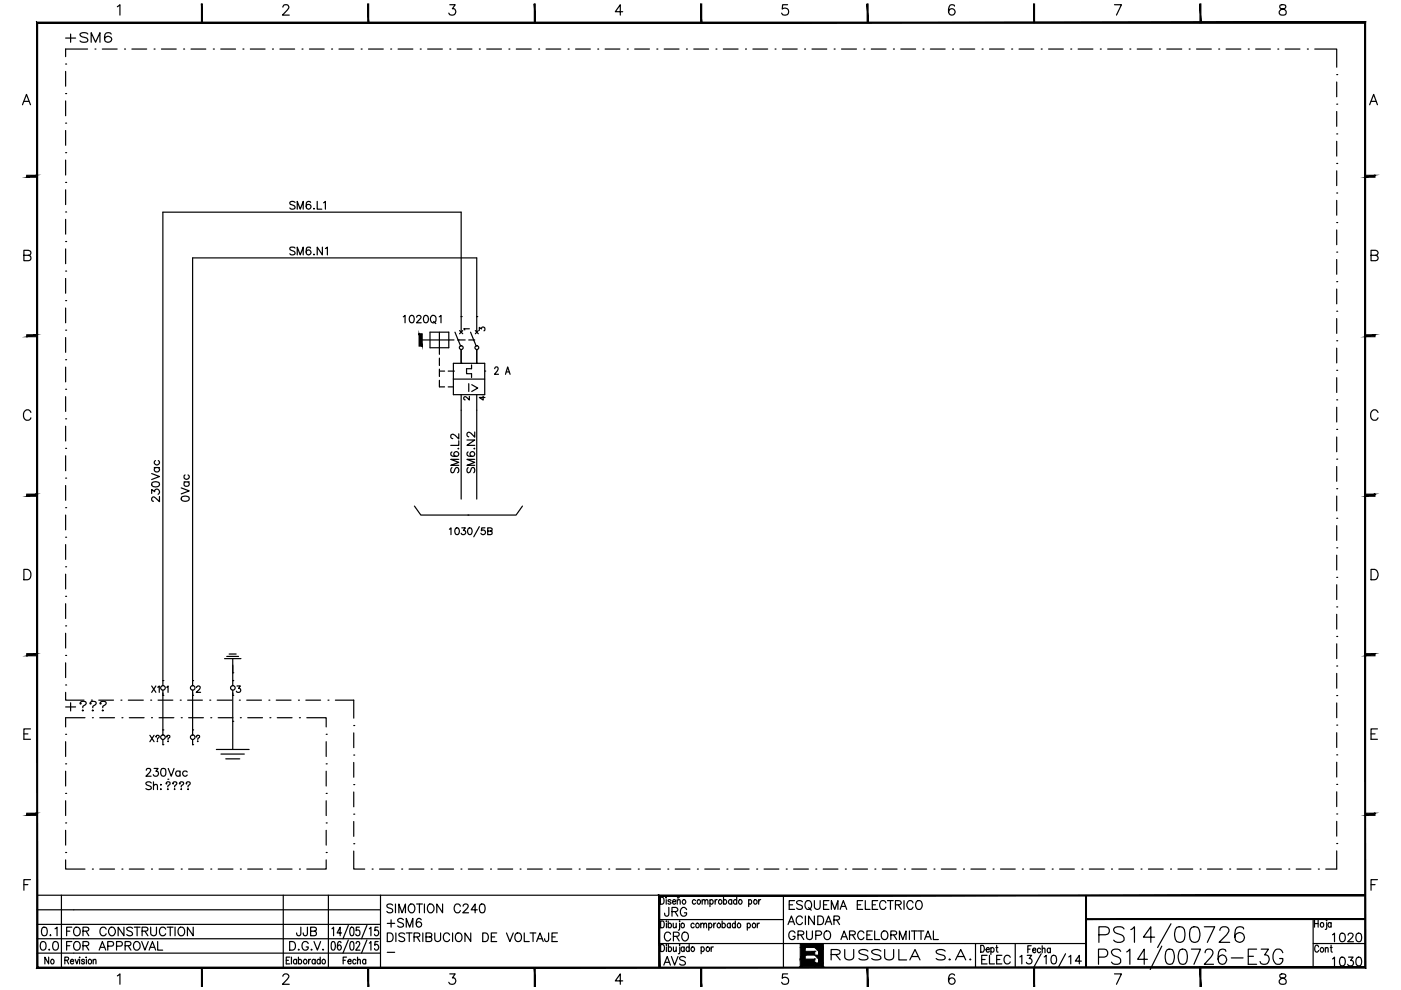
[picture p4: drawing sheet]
<svg xmlns="http://www.w3.org/2000/svg" width="297mm" height="210mm" viewBox="0 0 297 210" stroke-linecap="round" stroke-linejoin="round" font-family="sans-serif">
<!-- layer: 1 -->
<g fill="none" stroke="#000" stroke-width=".25">
<path d="M24.9 1.4l.5-.4v2.2M60 1.5l.2-.4h.8a.51 .51 0 0 1 .1 .7l-1.2 1.4h1.4M95.4 1h1.1l-.6 .8a.7 .7 0 0 1 .8 .9 .7 .7 0 0 1-1 .5l-.3-.1-.2-.3M132 2.5h-1.5l1-1.5v2.2M167 1h-1.1l-.1 .9a.78 .78 0 0 1 1.2 0 .78 .78 0 0 1-.1 1.2 .78 .78 0 0 1-1.2-.3M202.4 1.3a.68 .68 0 0 0-.9-.2 1.3 1.3 0 0 0 .2 2.1 .69 .69 0 0 0 .8-.6 .69 .69 0 0 0-.7-.8 .69 .69 0 0 0-.7 .7M236.3 1h1.5l-1.1 2.2M271.4 1.1a.5 .5 0 0 0 .2 .7 .79 .79 0 0 1 .9 .4 .79 .79 0 0 1 0 .9 .94 .94 0 0 1-1.3-.3 .9 .9 0 0 1 1.1-1 .45 .45 0 0 0 .2-.7zM4.8 22.2l.8-2.2 .9 2.2M5.1 21.5h1M290.4 22.2l.8-2.2 .8 2.2M290.7 21.5h1"/>
<path d="M5.1 54.1l1.2-.1 .2-.3v-.4l-.5-.2h-.9v2.2l1.2-.1a.59 .59 0 0 0 .2-.6 .59 .59 0 0 0-.5-.5M290.7 54.1h1a.53 .53 0 0 0 .3-.8l-.3-.2h-1v2.2h1a.58 .58 0 0 0 .3-1l-.3-.2M6.5 87.4a.8 .8 0 0 0-.9-.5 .8 .8 0 0 0-.6 .8 .97 .97 0 0 0 .2 1.1 .97 .97 0 0 0 1.1 .2l.2-.4M292.2 87.4a.8 .8 0 0 0-.9-.5 .8 .8 0 0 0-.7 .8 .97 .97 0 0 0 .2 1.1 .97 .97 0 0 0 1.1 .2l.3-.4M5.1 120.7h.7a1.18 1.18 0 0 1 .8 1.1 1.18 1.18 0 0 1-.8 1.1h-.7zM290.7 120.7h.8a1.18 1.18 0 0 1 .7 1.1 1.18 1.18 0 0 1-.7 1.1h-.8zM5.1 155.6h.8M6.5 154.5h-1.4v2.2h1.4M290.7 155.6h.8M292 154.5h-1.3v2.2h1.3M5.1 187.6h.8M6.5 186.5h-1.4v2.3"/>
<path d="M7.9 192.9h72.8M7.9 196h72.8M7.9 199h72.8M8 189.8h131.8M13 189.8v15.3M60.1 189.8v15.3M69.6 189.8v15.3M80.7 189.8v15.3M139.8 195h26.3M140 190.2a.79 .79 0 0 1 .8 .5 .79 .79 0 0 1-.2 .9l-.6 .1zM140.1 195.3a.78 .78 0 0 1 .8 .5 .78 .78 0 0 1-.3 .9h-.5zM141.3 190.2v.2z"/>
<path d="M141.3 190.7v1M141.3 195.3v.1zM141.3 195.7v1M141.7 195.9a.45 .45 0 0 1 .7 .2 .45 .45 0 0 1-.5 .6l-.2-.2M141.7 195.3v1.4M142.3 191l-.1-.2a.33 .33 0 0 0-.6 .2l.6 .3v.3a.33 .33 0 0 1-.6-.1M142.6 191.2h.6v-.4a.42 .42 0 0 0-.6 .4 .42 .42 0 0 0 .6 .4v-.1M142.7 195.7l.1 1h.4l.2-.2M143.4 195.7v1M143.6 191l.3-.3 .3 .1v.9M143.6 190.7v1M144 190.3l-.3 .1-.1-.1"/>
<path d="M144.1 195.3v.1zM144.1 195.7v1.2l-.3 .3M147.2 195.9a.45 .45 0 0 0-.8 .2 .45 .45 0 0 0 .6 .6l.2-.2M147.5 191a.45 .45 0 0 0-.8 .1 .45 .45 0 0 0 .5 .6l.3-.2M148.6 196l.3-.3 .2 .1 .1 .9M148.6 195.7v1M148.9 191l.2-.3 .3 .1 .1 .9M148.9 190.7v1M149.2 196l.3-.3 .3 .1v.9M149.5 191l.3-.3 .2 .1 .1 .9M150.3 195.9l.1-.1a.45 .45 0 0 1 .6 .4 .45 .45 0 0 1-.6 .5l-.1-.2M150.3 195.7v1.5"/>
<path d="M150.5 191a.45 .45 0 0 1 .8 .1 .45 .45 0 0 1-.5 .6l-.3-.2M150.5 190.7v1.5M151.3 195.7v1M151.6 190.7v1M151.8 195.7h-.2l-.3 .5M152 190.7h-.1l-.3 .5M153.1 195.9a.45 .45 0 0 1 .7 .2 .45 .45 0 0 1-.4 .6l-.3-.2M153.1 195.3v1.4M153.4 191l.1-.2a.42 .42 0 0 1 .6 .4 .42 .42 0 0 1-.6 .4l-.1-.1M153.4 190.2v1.5M154.8 195.9v-.1a.45 .45 0 0 0-.6 .4 .45 .45 0 0 0 .6 .5v-.2M154.8 195.7v1"/>
<path d="M155.1 191a.45 .45 0 0 0-.7 .2 .45 .45 0 0 0 .5 .5l.2-.2M155.1 190.7v1M155.9 195.9l-.1-.1a.44 .44 0 0 0-.5 .4 .44 .44 0 0 0 .5 .5l.1-.2M155.9 195.3v1.4M156.2 191a.45 .45 0 0 0-.8 .2 .45 .45 0 0 0 .6 .5l.2-.2M156.2 190.2v1.5M158.4 195.9l.2-.1a.44 .44 0 0 1 .5 .4 .44 .44 0 0 1-.5 .5l-.2-.2M158.4 195.7v1.5M158.7 191l.1-.2a.42 .42 0 0 1 .6 .4 .42 .42 0 0 1-.6 .4l-.1-.1M158.7 190.7v1.5M160.6 195.7v1M160.9 190.7v1"/>
<path d="M161 195.7l-.3 .1-.1 .4M161.3 190.7h-.2l-.2 .5M166.1 189.9v15.2M278.4 194.8v10.3M278.7 195.1v1.5M278.7 195.8h.8M279.5 195.1v1.5M281.2 195.2h.1zM281.3 195.6v1.2l-.3 .2M282.2 195.8l-.1-.1a.44 .44 0 0 0-.6 .4 .44 .44 0 0 0 .6 .4l.1-.1M282.2 195.6v1M290.7 187.6h.8"/>
<path d="M292 186.5h-1.3v2.3M7.9 202.1h72.8M10.3 202.9v1.5l-.8-1.5v1.5M13.7 203.6l.8-.1v-.4l-.8-.2v1.5M14.2 203.6l.3 .8M14.9 203.8h.7v-.3a.44 .44 0 0 0-.7 .4 .44 .44 0 0 0 .6 .4l.1-.1M15.9 203.4l.4 1 .3-1M16.9 202.9v.2zM16.9 203.4v1M17.9 203.6a.31 .31 0 0 0-.3-.2 .31 .31 0 0 0-.3 .2l.6 .5-.2 .3-.4-.1v-.1M18.2 203h.2zM18.3 203.4v1"/>
<path d="M19.8 203.7l.3-.3 .2 .1v.9M19.8 203.4v1M24.9 206.9l.5-.4v2.2M60 207l.4-.5 .6 .1a.46 .46 0 0 1 .1 .7l-1.2 1.4h1.4M60.7 203.6h.5M61.5 202.9h-.8v1.5h.8M61.8 202.9v1.5M62.9 203.6a.45 .45 0 0 0-.8 .2 .45 .45 0 0 0 .6 .6l.2-.2M62.9 203.4v1M63.3 203.6a.45 .45 0 0 1 .7 .2 .45 .45 0 0 1-.5 .6l-.2-.2M63.3 202.9v1.5M65.4 203.4v1"/>
<path d="M65.9 203.4l-.3 .1-.2 .3M66.8 203.6a.45 .45 0 0 0-.7 .2 .45 .45 0 0 0 .5 .6l.2-.2M66.8 203.4v1M67.9 203.6a.45 .45 0 0 0-.8 .2 .45 .45 0 0 0 .5 .6l.3-.2M67.9 202.9v1.5M72.8 203.6h.4M73.5 202.9h-.7v1.5M73.8 203.8h.7l-.1-.3a.44 .44 0 0 0-.6 .4 .44 .44 0 0 0 .5 .4l.2-.1M75.5 203.6a.45 .45 0 0 0-.8 .2 .45 .45 0 0 0 .5 .6l.3-.2M75.8 203.7l.3-.3 .3 .1v.9M75.8 202.9v1.5M77.5 203.6a.45 .45 0 0 0-.7 .2 .45 .45 0 0 0 .5 .6l.2-.2"/>
<path d="M77.5 203.4v1M95.4 206.5h1.1l-.6 .8a.7 .7 0 0 1 .8 .8 .7 .7 0 0 1-1 .6l-.3-.1-.2-.3M132 208h-1.5l1-1.5v2.2M139.8 200.1h90.5M140.1 200.3a.75 .75 0 0 1 .8 .7 .75 .75 0 0 1-.8 .7zM141.3 200.3v.1zM141.3 200.8v.9M141.7 201l.1-.2a.45 .45 0 0 1 .6 .4 .45 .45 0 0 1-.6 .5l-.1-.2M141.7 200.3v1.4M142.8 200.8v.9h.3l.3-.2M143.4 200.8v.9M144.1 200.3v.1z"/>
<path d="M144.1 200.8v1.2l-.3 .2M145.1 201l-.2-.2a.44 .44 0 0 0-.5 .4 .44 .44 0 0 0 .5 .5l.2-.2M145.1 200.8v.9M146.1 201l-.1-.2a.45 .45 0 0 0-.6 .4 .45 .45 0 0 0 .6 .5l.1-.2M146.1 200.3v1.4M148.7 201v-.2a.45 .45 0 0 1 .6 .4 .45 .45 0 0 1-.6 .5v-.2M148.7 200.8v1.4M150.8 200.8v.9M151.2 200.8h-.3l-.1 .4M167 206.5h-1.1l-.1 .9a.78 .78 0 0 1 1.2 0 .78 .78 0 0 1-.1 1.2 .78 .78 0 0 1-1.2-.3M202.4 206.8a.63 .63 0 0 0-.6-.3 .63 .63 0 0 0-.6 .4 1.24 1.24 0 0 0 .5 1.8 .69 .69 0 0 0 .8-.7 .69 .69 0 0 0-.7-.7 .69 .69 0 0 0-.7 .7M206.8 200.1v5"/>
<path d="M207.9 200.4a.78 .78 0 0 1 .8 .5 .78 .78 0 0 1-.2 .9l-.6 .1zM209.1 201.3h.6v-.3a.45 .45 0 0 0-.6 .4 .45 .45 0 0 0 .6 .4v-.1M210.1 201.1a.45 .45 0 0 1 .7 .2 .45 .45 0 0 1-.5 .6l-.2-.2M210.1 200.9v1.5M211.1 200.9h.5M211.3 200.4v1.2l.3 .3M215.3 200.1v5M217.9 201.2h.5M218.6 200.5h-.7v1.5M218.9 201.5h.7l-.1-.4a.44 .44 0 0 0-.6 .4 .44 .44 0 0 0 .6 .4l.1-.1M220.6 201.2l-.1-.1a.44 .44 0 0 0-.6 .4 .44 .44 0 0 0 .6 .4l.1-.1M221 201.3l.2-.3 .3 .1 .1 .9"/>
<path d="M221 200.5v1.5M222.7 201.2l-.1-.1a.44 .44 0 0 0-.6 .4 .44 .44 0 0 0 .6 .4l.1-.1M222.7 201v1M236.3 206.5h1.5l-1.1 2.2M271.4 206.6a.47 .47 0 0 0 .2 .7 .79 .79 0 0 1 .9 .3 .79 .79 0 0 1 0 1 .94 .94 0 0 1-1.3-.3 .9 .9 0 0 1 1.1-1l.2-.1 .1-.4a.85 .85 0 0 0-1.2-.2zM278.4 200.1h11.1M279.6 200.8a.42 .42 0 0 0-.6-.4 .42 .42 0 0 0-.2 .6v.3a.42 .42 0 0 0 .2 .6 .42 .42 0 0 0 .6-.4M281 201.2l.2-.3 .3 .1 .1 .9M281 200.9v1M282.1 200.9h.3M282.2 200.4v1.2l.3 .3"/>
<circle cx="144.7" cy="196.2" r=".45"/>
<circle cx="145" cy="191.2" r=".44"/>
<circle cx="147.9" cy="196.2" r=".45"/>
<circle cx="148.2" cy="191.2" r=".44"/>
<circle cx="152.4" cy="196.2" r=".45"/>
<circle cx="152.7" cy="191.2" r=".45"/>
<circle cx="156.7" cy="196.2" r=".45"/>
<circle cx="157" cy="191.2" r=".44"/>
<circle cx="159.9" cy="196.2" r=".45"/>
<circle cx="160.2" cy="191.2" r=".45"/>
<circle cx="280.3" cy="196" r=".45"/>
<circle cx="11.1" cy="203.8" r=".44"/>
<circle cx="19.1" cy="203.8" r=".45"/>
<circle cx="64.7" cy="203.8" r=".44"/>
<circle cx="68.6" cy="203.8" r=".45"/>
<circle cx="146.9" cy="201.2" r=".44"/>
<circle cx="150.1" cy="201.2" r=".45"/>
<circle cx="280.3" cy="201.3" r=".44"/>
</g>
<g fill="#000" stroke="#000" stroke-width=".21">
<path d="M42.7 .8v4h.2zM42.7 .8h.2v4z"/>
<path d="M78 .8v4h.2zM78 .8h.2v4z"/>
<path d="M113.3 .8v4h.2zM113.3 .8h.2v4z"/>
<path d="M148.5 .8v4h.3zM148.5 .8h.3v4z"/>
<path d="M183.8 .8v4h.3zM183.8 .8h.3v4z"/>
<path d="M219.1 .8v4h.3zM219.1 .8h.3v4z"/>
<path d="M254.4 .8v4h.2zM254.4 .8h.2v4z"/>
<path d="M5.7 37.2v.4l2-.4zM5.7 37.6l2-.4v.4z"/>
<path d="M289.5 37.2v.4l2-.4zM289.5 37.6l2-.4v.4z"/>
<path d="M5.7 71v.4l2-.4zM5.7 71.4l2-.4v.4z"/>
<path d="M289.5 71v.4l2-.4zM289.5 71.4l2-.4v.4z"/>
<path d="M5.7 104.8v.4l2-.4zM5.7 105.2l2-.4v.4z"/>
<path d="M289.5 104.8v.4l2-.4zM289.5 105.2l2-.4v.4z"/>
<path d="M5.7 138.6v.5l2-.5zM5.7 139.1l2-.5v.5z"/>
<path d="M289.5 138.6v.5l2-.5zM289.5 139.1l2-.5v.5z"/>
<path d="M5.7 172.4v.5l2-.5zM5.7 172.9l2-.5v.5z"/>
<path d="M289.5 172.4v.5l2-.5zM289.5 172.9l2-.5v.5z"/>
<path d="M230.3 194.8v.2l59.2-.2zM230.3 195l59.2-.2v.2z"/>
<path d="M230.2 189.9l.2 15.2v-15.2zM230.2 189.9l.2 15.2h-.2z"/>
<path d="M139.9 190h149.6v-.2zM139.6 189.8h149.9l-149.6 .2zM139.6 189.8l.3 15.3v-15.1zM139.6 189.8l.3 15.3h-.3z"/>
<path d="M7.8 4.7v200.6l.2-.3zM7.8 4.7l.2 .2v200.1zM7.8 4.7l.2 .2 281.5-.2zM8 4.9l281.5-.2-.2 .2zM289.5 4.7l-.2 .2 .2 200.4zM289.3 4.9l.2 200.4-.2-.3zM7.8 205.3h281.7l-.2-.3zM7.8 205.3l.2-.3h281.3z"/>
<path d="M42.7 205.2v4h.2zM42.7 205.2h.2v4z"/>
<path d="M78 205.2v4h.2zM78 205.2h.2v4z"/>
<path d="M113.3 205.2v4h.2zM113.3 205.2h.2v4z"/>
<path d="M148.5 205.2v4h.3zM148.5 205.2h.3v4z"/>
<path d="M183.8 205.2v4h.3zM183.8 205.2h.3v4z"/>
<path d="M219.1 205.2v4h.3zM219.1 205.2h.3v4z"/>
<path d="M254.4 205.2v4h.2zM254.4 205.2h.2v4z"/>
</g>
<!-- layer: DIBUJO -->
<g fill="none" stroke="#000" stroke-width=".25">
<path d="M85.5 67.2l.4-.3v1.5M87 67a.47 .47 0 0 1 .7 .2l.1 .3a.68 .68 0 0 1-.6 .9 .95 .95 0 0 1-.2-1.4zM88.3 67.3l.4-.4 .5 .1 .1 .3-1 1.1h1M89.5 72.1h5.7M90 67a.51 .51 0 0 1 .7 .2 .73 .73 0 0 1 .1 .9 .73 .73 0 0 1-.8 .3l-.2-.6zM91.2 70.4h4v3.3h-4zM91.4 67.1l.2-.1a.59 .59 0 0 1 .8 .5v.3a.59 .59 0 0 1-.6 .7 .59 .59 0 0 1-.5-.7zM91.9 68.1l.5 .5M93.1 67.2l.4-.3v1.5M93.2 70.4v3.3M97.4 70.1l.7 .7M98.1 70.1l-.7 .7"/>
<path d="M99.5 69.7h-1.2l.2 .3M100.8 70.1l.6 .7M101.4 70.1l-.6 .7M101.6 70v-.6l.5 .4a.36 .36 0 0 1 .3-.5 .36 .36 0 0 1 .4 .4v.3l-.2 .1M104.9 78.2l.2-.4h.3l.2 .3-.2 .5-.6 .8h.9M107.2 79.4l.4-1.6 .5 1.6M107.3 78.9h.6M99.5 84.1v.7l-.7-.7h-.3l-.2 .5 .3 .2M102.4 84v.8l-.8-.5h1.2M176.2 202.4l1.7-.1a.47 .47 0 0 0 .2-.4 .47 .47 0 0 0-.2-.4l-1.7-.2v2.2M177.2 202.4l.9 1.1M179.1 201.3v1.6a1.05 1.05 0 0 0 1 .6 1.05 1.05 0 0 0 .9-.6v-1.6"/>
<path d="M184 201.7a1.42 1.42 0 0 0-1.9 0 .58 .58 0 0 0 .6 .6l.8 .2a.6 .6 0 0 1 .5 .7 1.58 1.58 0 0 1-1.9 0M186.8 201.7a1.5 1.5 0 0 0-2 0v.2a1.94 1.94 0 0 0 1.7 .7l.3 .3v.3a1.66 1.66 0 0 1-2 0M187.6 201.3v1.6a1.05 1.05 0 0 0 .9 .6 1.05 1.05 0 0 0 1-.6v-1.6M190.6 201.3v2.2h1.6M192.9 203.5l1.1-2.2 1.1 2.2M193.3 202.8h1.4M200.4 201.7a1.42 1.42 0 0 0-1.9 0 .58 .58 0 0 0 .5 .6l.8 .2a.6 .6 0 0 1 .6 .7 1.58 1.58 0 0 1-1.9 0M201.4 203.3l-.2 .1h.3M202.6 203.5l1.1-2.2 1.1 2.2M203 202.8h1.4M205.7 203.3l-.1 .1h.3"/>
</g>
<!-- layer: 2 -->
<g fill="none" stroke="#000" stroke-width=".25">
<path d="M62.6 42.9l-.2-.1a.61 .61 0 0 0-.9 .3l.1 .2 .8 .3 .2 .5a.7 .7 0 0 1-1.1 0M62.6 52.6l-.5-.2h-.5l-.1 .2v.3l.9 .4 .2 .5a.7 .7 0 0 1-1.1 0M63 44.4v-1.7l.7 1.7 .6-1.7v1.7M63 54v-1.6l.7 1.6 .6-1.6v1.6M65.9 42.9l-.1-.1a.56 .56 0 0 0-.8 .2l-.1 .8a.52 .52 0 0 0 .8 .4 .52 .52 0 0 0 .1-.8 .52 .52 0 0 0-.8 .1l-.1 .3M65.9 52.6l-.1-.2a.64 .64 0 0 0-.8 .3l-.1 .8a.52 .52 0 0 0 .8 .4 .52 .52 0 0 0 .1-.8 .52 .52 0 0 0-.8 .1l-.1 .3M66.6 44.2l-.1 .1h.1M66.6 53.9l-.1 .1h.1M67.3 42.7v1.7h.9M68.4 52.4v1.6l-1.1-1.6v1.6M68.6 43l.4-.3v1.7M69 52.7l.4-.3v1.6"/>
<path d="M97.8 45v22.1M101.1 54.7v12.4M93.2 73.7v1.4M93.2 75.9v1.6M93.2 78.3v1.5M93.2 78.7h1.1M95 78.7h1.1M95.2 72.1h1.1M97.1 72.1h1.5M99.4 72.1h1M32.7 99.1h1.1M33 99.1a.52 .52 0 0 0-.1 .8 .52 .52 0 0 0 .7 0 .52 .52 0 0 0 0-.8"/>
<path d="M33 97.6a.52 .52 0 0 0-.1 .8 .52 .52 0 0 0 .7 0 .52 .52 0 0 0 0-.8M93.2 80.6v1.4h1.1M95 82h1.1M95.8 99.1a.6 .6 0 0 0-.3 .6 .6 .6 0 0 0 .5 .5l.2-.1 .3-.8 .5-.2a.7 .7 0 0 1 0 1.1M95.8 95.8a.49 .49 0 0 0-.1 .7l.2 .2 .8 .1a.51 .51 0 0 0 .4-.8 .51 .51 0 0 0-.8-.1 .51 .51 0 0 0 .2 .8l.2 .1M97.2 95l.1 .1h-.2M97.3 97.4h-1.7l1.7 .6-1.7 .7h1.7M97.3 93.5v.9h-1.7M97.3 92v1.1l-.8-.8-.6-.2-.2 .1-.1 .5 .4 .3M97.8 87v18.8M99 93.3h1.7l-1.7 1.1h1.7M99.3 99.1a.61 .61 0 0 0-.3 .6 .61 .61 0 0 0 .4 .5l.2-.1 .4-.9 .4-.1 .2 .2a.77 .77 0 0 1-.2 .9"/>
<path d="M99.3 95.8a.49 .49 0 0 0-.2 .7l.2 .2h1.1a.52 .52 0 0 0 .2-.8 .52 .52 0 0 0-.8 .1 .52 .52 0 0 0 .3 .8M100.6 95l.1 .1h-.2M100.7 97.4h-1.7l1.7 .6-1.7 .7h1.7M100.7 91.6v1.1l-1.2-1.1-.5 .4 .1 .4 .3 .2M101.1 87v18.8M32.2 104.6v-.8l.6 .5a.55 .55 0 0 1 .9-.4 .55 .55 0 0 1-.2 .9M32.2 100.4l1.6 .6-1.6 .7M32.2 102.3l.7-.2 .6 .1a.51 .51 0 0 1 .3 .5 .51 .51 0 0 1-.3 .5 .83 .83 0 0 1-1.3-.6zM33.8 105.3v1.1l-1-1h-.3l-.3 .3v.3l.3 .3M38.4 103.4l1.7 .7-1.7 .6M38.5 105.4l.6-.2a.75 .75 0 0 1 1 .6 .99 .99 0 0 1-1.7 0zM39 102.2h1.1"/>
<path d="M39.2 102.2a.52 .52 0 0 0 0 .7 .52 .52 0 0 0 .7 0 .52 .52 0 0 0 0-.7M39.2 100.7a.52 .52 0 0 0 0 .8 .52 .52 0 0 0 .7 0 .52 .52 0 0 0 0-.8M47.6 139.6h3.5M48.1 139.2h2.5M48.6 138.7h1.5M49.3 139.6v3M34.5 144.3v1.1M34.5 146.3v1.1M34.5 154.8v1.1M34.5 156.8v1.1M40.8 144.3v1.1M40.8 146.3v1.1"/>
<path d="M40.8 154.8v1.1M40.8 156.8v1.1M45.9 158.9h6.9M46.8 159.9h5M49.3 144.3v1.1M49.3 146.3v1.1M49.3 152.9v6M47.9 160.9h2.9M170.7 200.9v.8M170.7 202.5v.9"/>
<circle cx="34.6" cy="156.3" r=".49"/>
<circle cx="34.6" cy="145.8" r=".49"/>
<circle cx="40.9" cy="156.3" r=".49"/>
<circle cx="40.9" cy="145.8" r=".49"/>
<circle cx="49.4" cy="145.8" r=".49"/>
</g>
<g fill="#000" stroke="#000" stroke-width=".21">
<path d="M172.7 202.5h.9v.9zM172.7 200.9h.9v.8z"/>
<path d="M88.8 70.8h.7v2.6zM88.8 70.8v2.6h.7z"/>
<path d="M169.7 200.1v.8h4.9zM169.7 200.1h4.9v.8z"/>
<path d="M170.7 200.9l-1 2.5h1zM169.7 200.9h1l-1 2.5z"/>
<path d="M170.7 201.7v.8l2-.8zM170.7 202.5l2-.8v.8z"/>
<path d="M169.7 205l3-1.6v1.6zM169.7 203.4v1.6l3-1.6z"/>
<path d="M173.6 200.9v3.3l1-3.3zM174.6 200.9v3.3h-1z"/>
<path d="M172.7 204.2l1.9 .8v-.8zM172.7 204.2l1.9 .8h-1.9z"/>
</g>
<!-- layer: 10 -->
<g fill="none" stroke="#000" stroke-width=".25">
<path d="M8.8 199.7a.63 .63 0 0 1 .9 .3 1.15 1.15 0 0 1-.5 1.5h-.2a1.17 1.17 0 0 1-.2-1.8zM9 196.7a.63 .63 0 0 1 .9 .2 .91 .91 0 0 1-.6 1.5 1.17 1.17 0 0 1-.3-1.7zM10.6 198.3h.2zM11.4 199.7a.63 .63 0 0 1 .9 .3 1.15 1.15 0 0 1-.5 1.5h-.1a1.17 1.17 0 0 1-.3-1.8zM11.7 196.9l.4-.3v1.8M14.1 197.4h.7M15.2 196.6h-1.1v1.8M15.2 199.6h-1.1v1.9M15.8 196.8a.68 .68 0 0 1 .7-.2 .68 .68 0 0 1 .5 .7v.4a.7 .7 0 0 1-.7 .7 .7 .7 0 0 1-.7-.7zM15.8 199.9a.76 .76 0 0 1 1-.1 .76 .76 0 0 1 .2 1 .75 .75 0 0 1-1 .6 .75 .75 0 0 1-.4-1.1zM17.6 197.4l1.1-.1 .1-.4-.4-.3h-.8v1.8M18.2 197.4l.6 1"/>
<path d="M22.5 197a.64 .64 0 0 0-1-.3 .91 .91 0 0 0-.3 1.1 .91 .91 0 0 0 1.1 .5l.2-.3M23.2 196.8a.68 .68 0 0 1 .8-.2 .68 .68 0 0 1 .5 .7v.4a.72 .72 0 0 1-.8 .7 .72 .72 0 0 1-.7-.7v-.4zM26.3 196.6v1.8l-1.3-1.8v1.8M28.1 196.8a.71 .71 0 0 0-1.2 .2l.2 .3 .8 .3 .2 .5a.82 .82 0 0 1-1.2 0M28.5 199.9a.83 .83 0 0 1 1.1 .1 .83 .83 0 0 1-.1 1.2 .66 .66 0 0 1-.8 .2 .66 .66 0 0 1-.4-.6zM28.5 196.6h1.2M29.1 196.6v1.8M30 199.6l.7 1.9 .7-1.9M30.1 197.4l1.1-.1 .2-.4-.5-.3h-.8v1.8M30.7 197.4l.7 1M31.9 196.6v1.3a.62 .62 0 0 0 .7 .5 .62 .62 0 0 0 .6-.5v-1.3M33.4 199.6v1.9h1.1"/>
<path d="M35.1 197a.68 .68 0 0 0-.7-.4 .68 .68 0 0 0-.6 .7v.4a.68 .68 0 0 0 .6 .7 .68 .68 0 0 0 .7-.4M35.5 196.6h1.2M36.1 196.6v1.8M37.1 196.6v1.8M37.9 196.8a.68 .68 0 0 1 .8-.2 .68 .68 0 0 1 .4 .7v.4a.7 .7 0 0 1-.7 .7 .7 .7 0 0 1-.7-.7zM41 196.6v1.8l-1.3-1.8v1.8M61.4 199.6h.6a.96 .96 0 0 1 .7 .9 .96 .96 0 0 1-.7 1h-.6zM63.8 196.6l-.1 1.6-.3 .2-.3-.1-.2-.5M65.2 196.6l-.1 1.6-.3 .2-.3-.1-.2-.5M65.9 197.4l1-.1 .2-.2-.1-.3-.3-.2h-.8v1.8h.8a.49 .49 0 0 0 .4-.5 .49 .49 0 0 0-.4-.5M66.6 199.6l.7 1.9 .7-1.9M70.4 196.9l.3-.3v1.8"/>
<path d="M70.4 199.7l.3-.1a1.27 1.27 0 0 1 0 1.9h-.1a.82 .82 0 0 1-.4-1.1zM72.3 199.9l-.1-.2-.3-.1a1.11 1.11 0 0 0 .1 1.9 .52 .52 0 0 0 .4-.7 .52 .52 0 0 0-.7-.4l-.2 .5M72.4 197.8h-.9l.6-1.2v1.8M73.9 196.2l-1.2 2.8M73.9 199.3l-1.2 2.8M74.4 196.7l.3-.1a.85 .85 0 0 1 .3 1l-.1 .7-.4 .1a1.39 1.39 0 0 1-.1-1.7zM74.4 199.7l.3-.1a.85 .85 0 0 1 .3 1.1l-.1 .7-.4 .1a1.39 1.39 0 0 1-.1-1.8zM76.2 196.6h-.6v.7a.49 .49 0 0 1 .7 .1v.3a.48 .48 0 0 1-.2 .7 .48 .48 0 0 1-.7-.3M77.8 196.2l-1.1 2.8M77.8 199.3l-1.1 2.8M78.3 196.9l.3-.3v1.8M78.3 200l.3-.4v1.9"/>
<path d="M80.2 196.6h-.7l-.1 .7h.1a.44 .44 0 0 1 .7 .1 .55 .55 0 0 1 0 .8 .55 .55 0 0 1-.8 0v-.1M80.2 199.6h-.7l-.1 .8a.41 .41 0 0 1 .5-.2 .41 .41 0 0 1 .3 .3 .54 .54 0 0 1 0 .8 .54 .54 0 0 1-.8 0v-.2M82.1 197.8h.6a.96 .96 0 0 1 .7 .9 .96 .96 0 0 1-.7 .9h-.6zM82.1 195.8h1.6M82.9 195v1.6M83.3 191.9a.69 .69 0 0 0-.7-.3 .69 .69 0 0 0-.6 .5l.2 .3 .9 .3 .2 .5a.75 .75 0 0 1-1.3 0M83.8 191.7v1.8M83.9 197.8v1.8M84.6 193.5v-1.8l.6 1.8 .8-1.8v1.8M85.5 195a.67 .67 0 0 0-.6-.3 .67 .67 0 0 0-.6 .5l.2 .2 1 .5v.4a.84 .84 0 0 1-1.2 0M85.8 198.1a.7 .7 0 0 0-1.2 .1l.1 .3 .9 .4 .2 .5a.84 .84 0 0 1-1.2 0M86.1 196.6v-1.9l.8 1.9 .6-1.9v1.9"/>
<path d="M86.1 197.8h1.3M86.8 191.9a.66 .66 0 0 1 .7-.2 .66 .66 0 0 1 .5 .7v.4a.7 .7 0 0 1-.7 .8 .7 .7 0 0 1-.7-.8zM86.8 197.8v1.8M87.8 198.7l1-.1 .2-.3-.1-.3-.3-.2h-.8v1.8M88.3 191.7h1.3M88.4 198.7l.6 .9M88.9 191.7v1.8M89.3 195a.5 .5 0 0 0-.8-.2 1.12 1.12 0 0 0 .3 1.8 .58 .58 0 0 0 .6-.5 .58 .58 0 0 0-.5-.7 .58 .58 0 0 0-.6 .5M89.6 197.8v1.8M90 191.7v1.8M90.3 198.7l1.1-.1 .2-.3-.1-.3-.4-.2h-.8v1.8h.8a.49 .49 0 0 0 .5-.5 .49 .49 0 0 0-.5-.4M90.8 191.9a.83 .83 0 0 1 1.2 .2 .83 .83 0 0 1-.2 1.1l-.2 .2a.9 .9 0 0 1-1-.4 .9 .9 0 0 1 .2-1.1z"/>
<path d="M92.2 197.8v1.3a.62 .62 0 0 0 .6 .5 .62 .62 0 0 0 .6-.5v-1.3M93.8 191.7v1.8l-1.2-1.8v1.8M95.3 198.2a.68 .68 0 0 0-.7-.4 .68 .68 0 0 0-.6 .7v.5a.68 .68 0 0 0 .6 .6 .68 .68 0 0 0 .7-.4M96 197.8v1.8M96.7 198.1a.68 .68 0 0 1 .8-.3 .68 .68 0 0 1 .4 .7v.5a.7 .7 0 0 1-.7 .7 .7 .7 0 0 1-.7-.7zM97.6 192.1a.67 .67 0 0 0-.8-.4 .67 .67 0 0 0-.5 .7v.4a.67 .67 0 0 0 .5 .7 .67 .67 0 0 0 .8-.4M98.2 192.1l.1-.3 .3-.1 .6 .1a.6 .6 0 0 1-.2 .8l-.9 .9h1.2M99.8 197.8v1.8l-1.2-1.8v1.8M101.2 192.9h-1.3l.8-1.2v1.8M101.9 191.8a.61 .61 0 0 1 .9 .2 .96 .96 0 0 1-.7 1.5 1.23 1.23 0 0 1-.2-1.7zM102.3 197.8h.6a.98 .98 0 0 1 .7 .9 .98 .98 0 0 1-.7 .9h-.6zM104.2 198.7h.7"/>
<path d="M105.3 197.8h-1.1v1.8h1.1M107.4 197.8l.7 1.8 .7-1.8M109.3 198.1a.68 .68 0 0 1 .8-.3 .68 .68 0 0 1 .5 .7v.5a.7 .7 0 0 1-.7 .6 .7 .7 0 0 1-.7-.6zM111.2 197.8v1.8h1M112.4 197.8h1.2M113 197.8v1.8M113.8 199.6l.7-1.8 .7 1.8M114.1 199h.8M116.3 197.8l-.1 1.7-.2 .1-.4-.1-.1-.5M117 198.7h.7M118.2 197.8h-1.2v1.8h1.2M141.8 192.4v1.4l-.2 .4-.3 .1a.48 .48 0 0 1-.4-.7"/>
<path d="M142.2 198.1a.68 .68 0 0 0-.8-.5 .68 .68 0 0 0-.5 .8 .75 .75 0 0 0 .2 .9 .75 .75 0 0 0 1-.1l.1-.2M142.5 193.3l1-.1 .2-.3-.1-.3-.3-.2h-.8v1.9M142.8 198.5l1-.1 .2-.3-.1-.3-.3-.2h-.8v1.9M143.1 193.3l.6 1M143.4 198.5l.6 1M144.7 197.9a.77 .77 0 0 1 1-.1 .77 .77 0 0 1 .3 1 .7 .7 0 0 1-.7 .7 .7 .7 0 0 1-.7-.7zM145.6 192.9a.67 .67 0 0 0-.8-.5 .67 .67 0 0 0-.5 .7 .75 .75 0 0 0 .2 1 .75 .75 0 0 0 1.1-.3v-.3h-.5M167.1 196l.7-1.8 .7 1.8M167.3 195.4h.9M167.3 191.8h.7M168.5 191h-1.2v1.8h1.2M168.6 197.8a.68 .68 0 0 0-.8-.4 .68 .68 0 0 0-.6 .7v.4a.66 .66 0 0 0 .7 .7 .66 .66 0 0 0 .7-.7h-.5"/>
<path d="M169.2 198.2l1-.1 .2-.4-.4-.3h-.8v1.8M169.8 198.2l.6 1M170.1 194.6a.68 .68 0 0 0-.7-.4 .68 .68 0 0 0-.6 .7 .82 .82 0 0 0 .2 .9 .82 .82 0 0 0 .9 .1l.2-.3M170.1 191.2a.7 .7 0 0 0-.7-.3 .7 .7 0 0 0-.5 .5l.2 .3 .9 .3 .1 .5a.75 .75 0 0 1-1.2 0M170.8 194.2v1.8M170.8 191.2a.76 .76 0 0 1 1.1-.1 .76 .76 0 0 1 .2 1 .7 .7 0 0 1-.7 .7 .7 .7 0 0 1-.7-.7zM171 197.4v1.3a.62 .62 0 0 0 .6 .5 .62 .62 0 0 0 .6-.5v-1.3M171.4 192.4l.6 .6M172.7 194.2v1.8l-1.3-1.8v1.8M172.7 191v1.3a.62 .62 0 0 0 .6 .5 .62 .62 0 0 0 .6-.5v-1.3M173 198.3h.7a.47 .47 0 0 0 .4-.3 .47 .47 0 0 0 0-.4l-.4-.2h-.7v1.8M173.4 194.2h.6a.96 .96 0 0 1 .6 .9 .96 .96 0 0 1-.6 .9h-.6z"/>
<path d="M174.6 191.8h.7M174.9 197.6l.3-.2a.91 .91 0 0 1 .9 .9 .91 .91 0 0 1-.9 .9l-.3-.2-.2-.5zM174.9 196l.8-1.8 .6 1.8M175.2 195.4h.9M175.8 191h-1.2v1.8h1.2M176.3 192.8v-1.8l.7 1.8 .7-1.8v1.8M176.8 195.1l1-.1 .2-.3-.1-.3-.3-.2h-.8v1.8M177.4 195.1l.6 .9M178.1 192.8l.7-1.8 .7 1.8M178.3 199.2l.7-1.8 .7 1.8M178.4 192.2h.8M178.5 198.6h.9"/>
<path d="M180.1 198.2l1.1-.1 .1-.4-.4-.3h-.8v1.8M180.7 198.2l.6 1M181.8 191.8h.7M182.9 191h-1.1v1.8h1.1M183.2 197.8a.68 .68 0 0 0-.8-.4 .68 .68 0 0 0-.6 .7v.4a.68 .68 0 0 0 .6 .7 .68 .68 0 0 0 .8-.4M183.5 191v1.8h1M183.8 198.2h.7M184.9 197.4h-1.1v1.8h1.1M184.9 191.8h.7M185.4 197.4v1.8h1.1M186.1 191h-1.2v1.8h1.2M187 197.6a.68 .68 0 0 1 .8-.2 .68 .68 0 0 1 .4 .7v.4a.7 .7 0 0 1-.7 .7 .7 .7 0 0 1-.7-.7z"/>
<path d="M187.8 191.4a.67 .67 0 0 0-.8-.5 .67 .67 0 0 0-.5 .8v.4a.67 .67 0 0 0 .5 .7 .67 .67 0 0 0 .8-.5M188.2 191h1.2M188.8 191v1.8M188.9 198.2l1-.1 .2-.4-.5-.3h-.7v1.8M189.5 198.2l.6 1M189.9 191.8h1l.2-.5-.5-.3h-.7v1.8M190.4 191.8l.7 1M190.7 199.2v-1.8l.7 1.8 .7-1.8v1.8M191.7 191v1.8M192.8 197.4v1.8M193.2 197.4h1.3M193.6 191.4a.67 .67 0 0 0-.8-.4 .67 .67 0 0 0-.5 .7v.4a.67 .67 0 0 0 .5 .7 .67 .67 0 0 0 .8-.5"/>
<path d="M193.9 197.4v1.8M194.3 191.2a.76 .76 0 0 1 1-.1 .76 .76 0 0 1 .2 1 .7 .7 0 0 1-.7 .7 .7 .7 0 0 1-.7-.7zM194.6 197.4h1.3M195.3 197.4v1.8M196 199.2l.8-1.8 .6 1.8M196.3 198.6h.9M197.9 197.4v1.8h1.1M233 198.2l1.9-.1a.88 .88 0 0 0 0-1.5l-1.9-.1v3.3M238.3 197a1.45 1.45 0 0 0-2.2 0 .83 .83 0 0 0 .7 .9l.9 .3a.85 .85 0 0 1 .3 1.4 1.54 1.54 0 0 1-1.9-.3M239.8 197.1l.7-.6v3.3M244.8 198.7h-2.4l1.6-2.2v3.3M248.3 195.9l-2.9 5"/>
<path d="M249.5 196.6a1.18 1.18 0 0 1 1.6 .5 2.94 2.94 0 0 1-.3 2.5 1.05 1.05 0 0 1-1.6-.4 2.75 2.75 0 0 1 .3-2.6zM252.7 196.6a1.14 1.14 0 0 1 1.5 .5 2.75 2.75 0 0 1-.3 2.5 1.09 1.09 0 0 1-1.6-.4 2.94 2.94 0 0 1 .4-2.6zM255.3 196.5h2.2l-1.5 3.3M258.6 197.3a.81 .81 0 0 1 .7-.8h.6a.78 .78 0 0 1 .5 1.2l-1.9 2.1h2.2M263.7 197l-.1-.4a1.18 1.18 0 0 0-1.7 .5l-.1 .8 .1 1.4a1.02 1.02 0 0 0 1.7 .2 1.02 1.02 0 0 0-.3-1.6 1.02 1.02 0 0 0-1.5 .8M282.5 198.2l.4-.3v1.8M284.3 197.9a.63 .63 0 0 1 .8 .3 1.15 1.15 0 0 1-.4 1.5h-.2a1.17 1.17 0 0 1-.2-1.8zM285.8 198.3l.4-.4 .6 .1a.61 .61 0 0 1-.2 .8l-.9 .9h1.3M287.8 197.9a.58 .58 0 0 1 .8 .3 1.19 1.19 0 0 1-.4 1.5h-.2a1.1 1.1 0 0 1-.2-1.8zM10.4 201.4h.1zM14.1 200.5h.7M17.6 200.5l1.1-.1 .1-.3-.1-.3-.3-.2h-.8v1.9"/>
<path d="M18.2 200.5l.6 1M21 201.5l.7-1.9 .7 1.9M21.3 200.9h.9M22.8 200.6h.9a.49 .49 0 0 0 .4-.5 .49 .49 0 0 0-.4-.5h-.9v1.9M24.7 200.6l1.1-.1 .1-.3v-.4l-.4-.2h-.8v1.9M26.5 200.5l1.1-.1 .2-.3-.1-.3-.4-.2h-.8v1.9M27.2 200.5l.6 1M31.6 201.5l.7-1.9 .7 1.9M31.9 200.9h.9M63.3 201.3l.1 .1-.1 .1zM65.3 200.1a.64 .64 0 0 0-.9-.4 .91 .91 0 0 0-.4 1.2 .91 .91 0 0 0 1.1 .5l.2-.6h-.4M65.9 201.4h.3z"/>
<path d="M68.4 201.4h.2zM75.5 200.1l.1-.3a.42 .42 0 0 1 .6-.1 .42 .42 0 0 1 0 .6l-.8 1.2h.9M82.1 201.9h1.6M140.7 204.6l.8-1.8 .6 1.8M141 204h.9M142.4 202.8l.6 1.8 .7-1.8M145.3 203.1a.7 .7 0 0 0-1.2 .1l.2 .3 .8 .4 .2 .5a.82 .82 0 0 1-1.2 0M208.1 203.4h.8M209.3 202.6h-1.2v1.8h1.2M209.8 202.6v1.8h1M211.3 203.4h.7M212.4 202.6h-1.1v1.8h1.1"/>
<path d="M214.2 203a.68 .68 0 0 0-.8-.5 .68 .68 0 0 0-.5 .7v.5a.68 .68 0 0 0 .5 .7 .68 .68 0 0 0 .8-.5M216.2 202.9l.4-.3v1.8M217.8 202.6h.9l-.5 .6a.6 .6 0 0 1 .5 1 .6 .6 0 0 1-1.1-.2M220.8 202.2l-1.6 2.8M221.4 202.9l.4-.3v1.8M223.1 202.6a.58 .58 0 0 1 .8 .3 1.19 1.19 0 0 1-.4 1.5h-.2a1.17 1.17 0 0 1-.2-1.8zM225.9 202.2l-1.5 2.8M226.6 202.9l.4-.3v1.8M229.3 203.8h-1.3l.8-1.2v1.8M232.9 202.9h1.2a.85 .85 0 0 0 .8-.8 .85 .85 0 0 0-.8-.9h-1.2v3.3M237.6 201.7a1.19 1.19 0 0 0-1.9 0v.3l.3 .5 1.1 .4a.78 .78 0 0 1 .5 .8 .78 .78 0 0 1-.7 .8l-.9-.2-.3-.3M238.9 201.8l.7-.6v3.3"/>
<path d="M243.3 203.4h-2.1l1.4-2.2v3.3M246.3 200.6l-2.4 5M247.5 201.4a.91 .91 0 0 1 1.3 .4 2.8 2.8 0 0 1-.2 2.5 .94 .94 0 0 1-1.4-.4 3.1 3.1 0 0 1 .3-2.5zM250.2 201.4a.94 .94 0 0 1 1.4 .4 3 3 0 0 1-.3 2.5 .91 .91 0 0 1-1.3-.4 2.83 2.83 0 0 1 .2-2.5zM252.6 201.2h1.9l-1.4 3.3M255.5 202a.73 .73 0 0 1 .6-.8h.5a.79 .79 0 0 1 .4 1.3l-1.7 2h2M259.9 201.7a.82 .82 0 0 0-1.2-.3 2.76 2.76 0 0 0 0 2.9 .95 .95 0 0 0 1.2-.3 .95 .95 0 0 0-.2-1.3 .95 .95 0 0 0-1.3 .2l-.1 .5M261.1 203.1h2.5M264.7 202.8h1.1M266.4 201.2h-1.7v3.3h1.7M267.4 201.2h1.5l-.8 1.3a1.03 1.03 0 0 1 .9 1.5 1.03 1.03 0 0 1-1.7 .2l-.1-.3M272 202a.99 .99 0 0 0-1-.8 .99 .99 0 0 0-1 .8 1.86 1.86 0 0 0 .7 2.5 1 1 0 0 0 1.3-1.3h-.7"/>
<path d="M282.5 203.3l.4-.4v1.9M284.3 203l.4-.1a1.06 1.06 0 0 1 0 1.9h-.2a1.23 1.23 0 0 1-.2-1.8zM285.9 202.9h1l-.6 .8a.62 .62 0 0 1 .5 .9 .62 .62 0 0 1-1.1-.1M287.8 203l.4-.1a1.1 1.1 0 0 1 0 1.9l-.4-.1a1.34 1.34 0 0 1 0-1.7z"/>
</g>
<!-- layer: 0 -->
<g fill="none" stroke="#000" stroke-width=".25">
<path d="M13.9 19.8h.1M13.9 13.6h.1M13.9 15.1v3.2M18.6 10.4h-4.7v1.6M20.1 10.4h.1M21.7 10.4h3.1M26.4 10.4h.1M28 10.4h3.1M32.7 10.4h.1M34.2 10.4h3.2M38.9 10.4h.1M40.5 10.4h3.1"/>
<path d="M45.2 10.4h.1M46.8 10.4h3.1M51.5 10.4h.1M53.1 10.4h3.1M57.8 10.4h.1M59.3 10.4h3.2M64 10.4h.1M65.6 10.4h3.1M70.3 10.4h.1M71.9 10.4h3.1M76.6 10.4h.1M78.1 10.4h3.2"/>
<path d="M82.8 10.4h.1M84.4 10.4h3.1M89.1 10.4h.1M90.7 10.4h3.1M95.4 10.4h.1M96.9 10.4h3.2M101.6 10.4h.1M103.2 10.4h3.1M107.9 10.4h.1M109.5 10.4h3.1M114.2 10.4h.1M115.8 10.4h3.1"/>
<path d="M120.5 10.4h.1M122 10.4h3.2M126.7 10.4h.1M128.3 10.4h3.1M133 10.4h.1M134.6 10.4h3.1M139.3 10.4h.1M140.8 10.4h3.2M145.5 10.4h.1M147.1 10.4h3.1M151.8 10.4h.1M153.4 10.4h3.1"/>
<path d="M158.1 10.4h.1M159.6 10.4h3.2M164.3 10.4h.1M165.9 10.4h3.1M170.6 10.4h.1M172.2 10.4h3.1M176.9 10.4h.1M178.4 10.4h3.2M183.2 10.4h.1M184.7 10.4h3.2M189.4 10.4h.1M191 10.4h3.1"/>
<path d="M195.7 10.4h.1M197.3 10.4h3.1M202 10.4h.1M203.5 10.4h3.2M208.2 10.4h.1M209.8 10.4h3.1M214.5 10.4h.1M216.1 10.4h3.1M220.8 10.4h.1M222.3 10.4h3.2M227 10.4h.1M228.6 10.4h3.1"/>
<path d="M233.3 10.4h.1M234.9 10.4h3.1M239.6 10.4h.1M241.1 10.4h3.1M245.8 10.4h.1M247.4 10.4h3.2M252.1 10.4h.1M253.7 10.4h3.1M258.4 10.4h.1M260 10.4h3.1M264.7 10.4h.1M266.2 10.4h3.2"/>
<path d="M270.9 10.4h.1M272.5 10.4h3.1M277.2 10.4h.1M278.8 10.4h4.6v3.9M283.4 15.8h.1M283.4 17.4v3.1M13.9 38.7h.1M13.9 32.4h.1M13.9 26.1h.1M13.9 21.4v3.1M13.9 27.7v3.1M13.9 33.9v3.2"/>
<path d="M283.4 22.1h.1M283.4 28.4h.1M283.4 34.7h.1M283.4 23.7v3.1M283.4 30v3.1M283.4 36.2v3.2M13.9 57.5h.1M13.9 51.2h.1M13.9 44.9h.1M13.9 40.2v3.2M13.9 46.5v3.1M13.9 52.8v3.1"/>
<path d="M13.9 59v3.2M97.8 45h-63.3v99.3M101.1 54.7h-60.3v89.6M283.4 40.9h.1M283.4 47.2h.1M283.4 53.5h.1M283.4 59.7h.1M283.4 42.5v3.1M283.4 48.8v3.1M283.4 55v3.2M13.9 76.3h.1M13.9 70h.1"/>
<path d="M13.9 63.7h.1M13.9 65.3v3.1M13.9 71.6v3.1M13.9 77.8v3.2M96.1 78.7h.1M97.8 74.2v2.8M101.1 74.2v2.8M102.8 78.7h.1M283.4 66h.1M283.4 72.2h.1M283.4 78.5h.1M283.4 61.3v3.1"/>
<path d="M283.4 67.5v3.2M283.4 73.8v3.1M13.9 95.1h.1M13.9 88.8h.1M13.9 82.5h.1M13.9 84.1v3.1M13.9 90.4v3.1M13.9 96.6v3.2M97.8 83.7v3.3M101.1 83.7v3.3M283.4 84.8h.1M283.4 91h.1"/>
<path d="M283.4 97.4h.1M283.4 80.1v3.1M283.4 86.3v3.2M283.4 92.7v3.1M283.4 98.9v3.2M13.9 113.9h.1M13.9 107.6h.1M13.9 101.4h.1M13.9 102.9v3.2M13.9 109.2v3.1M13.9 115.5v3.1M87.9 107.3l1.3 1.9h10.2"/>
<path d="M110.8 107.3l-1.4 1.9h-10.2M283.4 103.6h.1M283.4 109.9h.1M283.4 116.1h.1M283.4 105.2v3.1M283.4 111.4v3.2M283.4 117.7v3.1M13.9 139h.1M13.9 132.7h.1M13.9 126.4h.1M13.9 120.2h.1M13.9 121.7v3.2"/>
<path d="M13.9 128v3.1M13.9 134.3v3.1M283.4 122.4h.1M283.4 128.7h.1M283.4 134.9h.1M283.4 124v3.1M283.4 130.2v3.2M283.4 136.5v3.1M13.9 146.8v1.6h3.9M13.9 145.2h.1M13.9 155.7h.1M13.9 140.5v3.2"/>
<path d="M13.9 157.3v3.1M18 152.2h-4.1v1.9M19.4 148.4h.1M19.6 152.2h.1M20.9 148.4h3.2M21.2 152.2h3.1M25.6 148.4h.1M25.9 152.2h.1M27.2 148.4h3.2M27.4 152.2h3.2M31.9 148.4h.1M32.1 152.2h.1"/>
<path d="M33.5 148.4h3.1M33.7 152.2h3.2M34.5 146.9v7.9M38.2 148.4h.1M38.4 152.2h.1M39.8 148.4h3.1M40 152.2h3.1M40.8 146.9v7.9M44.5 148.4h.1M44.7 152.2h.1M46 148.4h3.2M46.3 152.2h3.1"/>
<path d="M49.3 141v3.3M49.3 146.9v6M50.7 148.4h.1M51 152.2h.1M52.3 148.4h3.1M52.5 152.2h3.2M57 148.4h.1M57.2 152.2h.1M58.6 148.4h3.1M58.8 152.2h3.1M63.3 148.4h.1M63.5 152.2h.1"/>
<path d="M64.8 148.4h3.2M65.1 152.2h4.1v1.9M69.2 155.7h.1M69.2 157.3v3.1M69.5 148.4h.1M71.1 148.4h3.9v3.9M75 153.8h.1M75 155.4v3.1M283.4 141.2h.1M283.4 147.5h.1M283.4 153.7h.1M283.4 142.8v3.1"/>
<path d="M283.4 149v3.2M283.4 155.3v3.2M13.9 174.5h.1M13.9 168.2h.1M13.9 162h.1M13.9 163.5v3.2M13.9 169.8v3.1M13.9 176.1v3.1M69.2 162h.1M69.2 168.2h.1M69.2 174.5h.1M69.2 163.5v3.2"/>
<path d="M69.2 169.8v3.1M69.2 176.1v3.1M75 160.1h.1M75 166.4h.1M75 172.6h.1M75 178.9h.1M75 161.7v3.1M75 167.9v3.2M75 174.2v3.1M283.4 160h.1M283.4 166.3h.1M283.4 172.6h.1"/>
<path d="M283.4 178.8h.1M283.4 161.6v3.1M283.4 167.9v3.1M283.4 174.1v3.2M13.9 182.3v2h4.1M13.9 180.7h.1M19.6 184.3h.1M21.2 184.3h3.1M25.9 184.3h.1M27.4 184.3h3.2M32.1 184.3h.1M33.7 184.3h3.2"/>
<path d="M38.4 184.3h.1M40 184.3h3.1M44.7 184.3h.1M46.3 184.3h3.1M51 184.3h.1M52.5 184.3h3.2M57.2 184.3h.1M58.8 184.3h3.1M63.5 184.3h.1M69.2 180.7h.1M69.2 182.3v2h-4.1M75 180.5v3.8h2.3"/>
<path d="M78.9 184.3h.1M80.5 184.3h3.1M85.2 184.3h.1M86.7 184.3h3.2M91.4 184.3h.1M93 184.3h3.2M97.7 184.3h.1M99.3 184.3h3.1M104 184.3h.1M105.6 184.3h3.1M110.3 184.3h.1M111.8 184.3h3.2"/>
<path d="M116.5 184.3h.1M118.1 184.3h3.1M122.8 184.3h.1M124.4 184.3h3.1M129.1 184.3h.1M130.6 184.3h3.2M135.3 184.3h.1M136.9 184.3h3.1M141.6 184.3h.1M143.2 184.3h3.1M147.9 184.3h.1M149.4 184.3h3.2"/>
<path d="M154.1 184.3h.1M155.7 184.3h3.1M160.4 184.3h.1M162 184.3h3.1M166.7 184.3h.1M168.3 184.3h3.1M173 184.3h.1M174.5 184.3h3.2M179.2 184.3h.1M180.8 184.3h3.1M185.5 184.3h.1M187.1 184.3h3.1"/>
<path d="M191.8 184.3h.1M193.3 184.3h3.2M198 184.3h.1M199.6 184.3h3.1M204.3 184.3h.1M205.9 184.3h3.1M210.6 184.3h.1M212.1 184.3h3.2M216.8 184.3h.1M218.4 184.3h3.1M223.1 184.3h.1M224.6 184.3h3.2"/>
<path d="M229.4 184.3h.1M231 184.3h3.1M235.7 184.3h.1M237.2 184.3h3.2M241.9 184.3h.1M243.5 184.3h3.1M248.2 184.3h.1M249.8 184.3h3.1M254.5 184.3h.1M256 184.3h3.2M260.7 184.3h.1M262.3 184.3h3.1"/>
<path d="M267 184.3h.1M268.5 184.3h3.2M273.2 184.3h.1M274.8 184.3h3.1M279.5 184.3h.1M283.4 180.4v3.9h-2.3"/>
</g>
<!-- layer: NODE -->
<g fill="none" stroke="#000" stroke-width=".25">
<path d="M97.8 77h.1M97.8 67.1h.1M101.1 77h.1M101.1 67.1h.1M34.5 147.4h.1M34.5 144.3h.1M34.5 157.9h.1M34.5 154.8h.1M40.8 147.4h.1M40.8 144.3h.1M40.8 157.9h.1M40.8 154.8h.1"/>
<path d="M49.3 142.6h.1M49.3 152.9h.1M49.3 147.4h.1M49.3 144.3h.1M35.6 165.2h.1"/>
</g>
<!-- layer: ATRIBUTOS -->
<g fill="none" stroke="#000" stroke-width=".25">
<path d="M13.9 8.1h2.1M15 7.2v1.8M18.6 7.2a1.03 1.03 0 0 0-1.6 .2 1.52 1.52 0 0 0 1.4 .7l.2 .6a1.23 1.23 0 0 1-1.6 0M19.3 9v-2.1l1 2.1 .9-2.1v2.1M23.6 7.2a.79 .79 0 0 0-1.3 .1 1.39 1.39 0 0 0 .2 1.6 .68 .68 0 0 0 1.1-.3 .68 .68 0 0 0-.6-.9 .8 .8 0 0 0-.8 .6M13.9 149.9h2.1M15 149v1.7M17.1 149.1l.1 .1-.1 .1-.1-.1a.68 .68 0 0 1 .6-.5 .68 .68 0 0 1 .7 .5l-.7 .6v.3M17.4 150.7h.3zM19.2 149.1l.1 .1-.1 .1-.1-.1a.68 .68 0 0 1 .6-.5 .68 .68 0 0 1 .7 .5l-.7 .6v.3M19.5 150.7h.3zM21.3 149.1l.1 .1-.1 .1-.1-.1a.68 .68 0 0 1 .7-.5 .68 .68 0 0 1 .6 .5l-.7 .6v.3"/>
<path d="M21.7 150.7h.2z"/>
</g>
<!-- layer: 9 -->
<g fill="none" stroke="#000" stroke-width=".25">
<path d="M31.8 155.9l.9 1.4M32.2 145.4l.8 1.4M32.7 155.9l-.9 1.4M33 145.4l-.8 1.4M33.1 156.2h-.1a.36 .36 0 0 1 .4-.3 .36 .36 0 0 1 .4 .3l-.4 .6M33.3 157.2h.1zM33.4 145.7l.4-.3v1.4M31 163.3l.3-.4 .5 .1 .1 .2-.2 .6-.8 .8h1.1M32.7 162.9h.8l-.5 .6a.55 .55 0 0 1 .5 .9 .55 .55 0 0 1-1-.2M34.3 163a.64 .64 0 0 1 .8 .2l.1 .4a.7 .7 0 0 1-.6 1 1.05 1.05 0 0 1-.3-1.6zM35.7 162.9l.6 1.7 .6-1.7M38.2 163.7a.52 .52 0 0 0-.8-.1 .52 .52 0 0 0 0 .8 .52 .52 0 0 0 .8-.1"/>
<path d="M38.2 163.5v1.1M39.7 163.7a.54 .54 0 0 0-.8-.1 .54 .54 0 0 0 0 .8 .54 .54 0 0 0 .8-.1"/>
</g>
<!-- layer: 8 -->
<g fill="none" stroke="#000" stroke-width=".25">
<path d="M95.3 112.2l.3-.3v1.5M96.6 112a.43 .43 0 0 1 .7 .2l.1 .4a.66 .66 0 0 1-.6 .8 .89 .89 0 0 1-.2-1.4zM97.9 111.9h.8l-.5 .6a.47 .47 0 0 1 .5 .4 .47 .47 0 0 1-.4 .5 .47 .47 0 0 1-.5-.3M99.3 112a.43 .43 0 0 1 .7 .2l.1 .4a.66 .66 0 0 1-.5 .8 .89 .89 0 0 1-.3-1.4zM101.6 111.7l-1.2 2.1M102.8 111.9h-.7v.7a.51 .51 0 0 1 .7-.1 .51 .51 0 0 1-.1 .8 .51 .51 0 0 1-.7-.2M103.4 112.6h.8l.1-.6-.9-.1v1.5l.9-.2v-.5l-.3-.1M35.3 145.7l.3-.3v1.4M35.4 156.2v.1v-.3l.2-.1a.36 .36 0 0 1 .4 .3 .36 .36 0 0 1-.4 .4v.2M35.6 157.2h.1zM41.7 145.8l.2-.4h.3l.2 .3-.1 .5-.7 .6h.9M41.7 156.2h-.1a.36 .36 0 0 1 .4-.3 .36 .36 0 0 1 .3 .3l-.4 .6"/>
<path d="M41.9 157.2h.1zM50.2 145.4h.8l-.4 .6a.46 .46 0 0 1 .3 .7 .46 .46 0 0 1-.8-.2M32.1 166a.65 .65 0 0 0-1.2 .1l.2 .3 1 .5v.3l-.4 .2-.8-.2M32.5 166.7l.4-.4 .4 .1 .1 1M32.5 165.8v1.6M34 167.3h.2zM34.1 166.3v.2zM35.3 166.1v.1v-.3a.49 .49 0 0 1 .7-.1v.5l-.4 .4v.2M35.5 167.3h.2zM36.7 166.1v.1l.1-.4a.44 .44 0 0 1 .4 0 .44 .44 0 0 1 .3 .3l-.5 .6v.2M36.9 167.3h.2zM38.1 166.1v.1l-.1-.1a.45 .45 0 0 1 .5-.4 .45 .45 0 0 1 .4 .4l-.5 .6v.2"/>
<path d="M38.3 167.3h.2zM39.5 166.1v.1l.1-.4a.44 .44 0 0 1 .5 0 .44 .44 0 0 1 .2 .3l-.4 .6v.2M39.8 167.3h.1z"/>
</g>
<!-- layer: 102 -->
<g fill="none" stroke="#000" stroke-width=".25">
<path d="M96.1 77h6.7v6.7h-6.7zM96.5 70.4l1.1 2.9M97.1 72.1h.1M97.8 67.1v3.3M97.8 74.2v2.8M99.8 70.4l1.2 2.9M100 77.4v.8h-1.1v1h1.1v.8M100.4 72.1h.1M101.1 67.1v3.3M101.1 74.2v2.8M96.1 80.4h6.7M99.4 81.4v1.6"/>
<path d="M100 81.6l1.3 .7-1.3 .7"/>
<circle cx="97.8" cy="73.7" r=".4"/>
<circle cx="101.1" cy="73.7" r=".4"/>
</g>
</svg>
